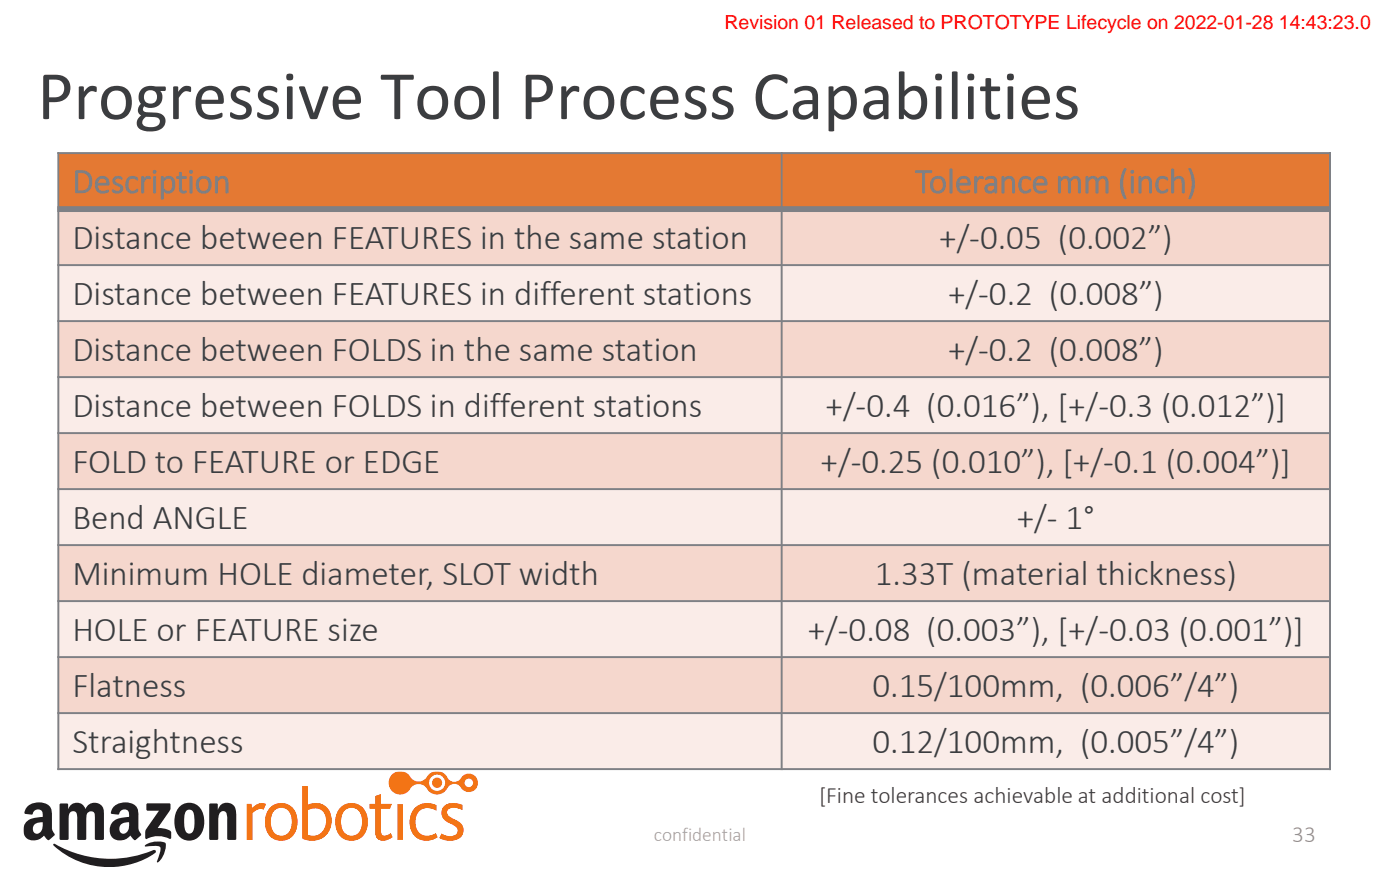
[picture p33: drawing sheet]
<svg xmlns="http://www.w3.org/2000/svg" width="254mm" height="159mm" viewBox="0 0 254 159" stroke-linecap="round" stroke-linejoin="round" font-family="sans-serif">
<defs><g id="words">
<text font-size="12.7" fill="#3b3d40" x="6.8" y="21.6">Progressive Tool Process Capabilities</text>
<g font-size="6.4" fill="#3b3d40">
<text x="13.1" y="55.3">Distance between FEATURES in different stations</text>
<text x="172" y="55.3">+/-0.2 (0.008”)</text>
<text x="13.1" y="85.8">FOLD to FEATURE or EDGE</text>
<text x="148.9" y="85.8">+/-0.25 (0.010”), [+/-0.1 (0.004”)]</text>
</g>
<g font-size="6.3" fill="#7e8085">
<text x="13.1" y="35">Description</text>
<text x="166" y="35">Tolerance mm (inch)</text>
</g>
<g font-size="6.3" fill="#3b3d40">
<text x="13.1" y="45.1">Distance between FEATURES in the same station</text>
<text x="170.4" y="45.1">+/-0.05 (0.002”)</text>
<text x="13.1" y="65.5">Distance between FOLDS in the same station</text>
<text x="172" y="65.5">+/-0.2 (0.008”)</text>
<text x="13.1" y="75.6">Distance between FOLDS in different stations</text>
<text x="149.8" y="75.6">+/-0.4 (0.016”), [+/-0.3 (0.012”)]</text>
<text x="13.1" y="96">Bend ANGLE</text>
<text x="184.5" y="96">+/- 1°</text>
<text x="13.1" y="106.1">Minimum HOLE diameter, SLOT width</text>
<text x="158.7" y="106.1">1.33T (material thickness)</text>
<text x="13.1" y="116.3">HOLE or FEATURE size</text>
<text x="146.6" y="116.3">+/-0.08 (0.003”), [+/-0.03 (0.001”)]</text>
<text x="13.1" y="126.4">Flatness</text>
<text x="158.3" y="126.4">0.15/100mm, (0.006”/4”)</text>
<text x="13.1" y="136.6">Straightness</text>
<text x="158.3" y="136.6">0.12/100mm, (0.005”/4”)</text>
</g>
<text font-size="4.2" fill="#3b3d40" x="148.6" y="145.7">[Fine tolerances achievable at additional cost]</text>
<text font-size="4.2" fill="#919192" x="234.4" y="152.8">33</text>
<text font-size="3.5" fill="#f00" x="131.4" y="5.3">Revision 01 Released to PROTOTYPE Lifecycle on 2022-01-28 14:43:23.0</text>
<text font-size="3.5" fill="#a5a6a5" x="118.7" y="152.6">confidential</text>
</g></defs>
<g fill="#f37415">
<path d="M44.8 145.9h.8l.1 .7a2.03 2.03 0 0 1 2.5-.7l-.4 1-.4-.1a1.92 1.92 0 0 0-1.6 .7v4.9h-1z"/>
<path d="M68.1 144.4l1-.3v1.8h2l-.4 .8h-1.6v4.1a.75 .75 0 0 0 .4 .8 .75 .75 0 0 0 .9-.1l.5-.3 .3 .7a2.13 2.13 0 0 1-2.9 .1l-.2-.9v-4.4h-1v-.8h1z"/>
<path d="M75.1 146.8a3.3 3.3 0 0 1 4.1-.7v1a2.35 2.35 0 0 0-2.6-.3 2.35 2.35 0 0 0-1.2 2.4 2.27 2.27 0 0 0 1.1 2.2 2.27 2.27 0 0 0 2.6-.2l.3 .7a3.2 3.2 0 0 1-3.7 .1 3.2 3.2 0 0 1-1.3-3.5l.4-1.2z"/>
<path d="M80.6 146.2a3.3 3.3 0 0 1 3.3-.1v.8a2.23 2.23 0 0 0-2.7 .2 1.13 1.13 0 0 0 .8 1.4 3.4 3.4 0 0 1 2 1.4 1.85 1.85 0 0 1-1.7 2.6l-1.6-.1-1-.4 .4-.8a2.12 2.12 0 0 0 2.9-.1 1.17 1.17 0 0 0-.9-1.5 3.2 3.2 0 0 1-1.9-1.4 1.76 1.76 0 0 1 .4-2z"/>
<path d="M50 146.9a3.2 3.2 0 0 0 .1 4.5 1.86 1.86 0 0 0 2.8-1.6 2.66 2.66 0 0 0-1.4-3.2h-1zM49 146.5a2.95 2.95 0 0 1 3.4-.5 2.95 2.95 0 0 1 1.6 3.1 2.94 2.94 0 0 1-2 3.3 2.94 2.94 0 0 1-3.5-1.4 4.2 4.2 0 0 1 .5-4.5z"/>
<path d="M50 146.9a3.2 3.2 0 0 0 .1 4.5 1.86 1.86 0 0 0 2.8-1.6 2.66 2.66 0 0 0-1.4-3.2h-1zM49 146.5a2.95 2.95 0 0 1 3.4-.5 2.95 2.95 0 0 1 1.6 3.1 2.94 2.94 0 0 1-2 3.3 2.94 2.94 0 0 1-3.5-1.4 4.2 4.2 0 0 1 .5-4.5z"/>
<path d="M55.9 147v4.5a2.41 2.41 0 0 0 3.3-2.6 2.12 2.12 0 0 0-1-2 2.12 2.12 0 0 0-2.3 .1zM54.9 142.6h1v3.4a2.95 2.95 0 0 1 4.3 2.9 3.6 3.6 0 0 1-5.3 3.2z"/>
<path d="M55.9 147v4.5a2.41 2.41 0 0 0 3.3-2.6 2.12 2.12 0 0 0-1-2 2.12 2.12 0 0 0-2.3 .1zM54.9 142.6h1v3.4a2.95 2.95 0 0 1 4.3 2.9 3.6 3.6 0 0 1-5.3 3.2z"/>
<path d="M62.7 146.9a3.3 3.3 0 0 0 .1 4.4 1.85 1.85 0 0 0 2.8-1.5 2.65 2.65 0 0 0-1.3-3.2h-1.1zM61.8 146.5a2.95 2.95 0 0 1 3.4-.5 2.95 2.95 0 0 1 1.5 3.1 2.97 2.97 0 0 1-1.5 3.1 2.97 2.97 0 0 1-3.4-.5 4.1 4.1 0 0 1 0-5.2z"/>
<path d="M62.7 146.9a3.3 3.3 0 0 0 .1 4.4 1.85 1.85 0 0 0 2.8-1.5 2.65 2.65 0 0 0-1.3-3.2h-1.1zM61.8 146.5a2.95 2.95 0 0 1 3.4-.5 2.95 2.95 0 0 1 1.5 3.1 2.97 2.97 0 0 1-1.5 3.1 2.97 2.97 0 0 1-3.4-.5 4.1 4.1 0 0 1 0-5.2z"/>
</g>
<g fill="#201e20">
<path d="M26.6 145.8h4.3a1.49 1.49 0 0 1-.2 1.5l-2.1 2.9 1.4 .2a1.07 1.07 0 0 1 1.1 .7v.9l-.2 .2a5 5 0 0 0-4.4 0l-.2-.2 .2-1.5 2.3-3.4-2.2-.1z" fill-rule="evenodd"/>
<path d="M10.9 145.8h1.4l.1 1a1.66 1.66 0 0 1 1.5-1.2 1.66 1.66 0 0 1 1.6 1.2 1.75 1.75 0 0 1 2.2-1.1 1.75 1.75 0 0 1 1.2 2.1v4.4l-.3 .2h-1.2l-.2-.2v-3.9a.83 .83 0 0 0-.7-1.1 .83 .83 0 0 0-.8 1.1v3.9l-.3 .2h-1.2l-.2-.2v-3.3a2.02 2.02 0 0 0-.3-1.6 .78 .78 0 0 0-1.2 .7v4.2l-.3 .2h-1.2l-.2-.2z" fill-rule="evenodd"/>
<path d="M32.5 146.4a2.65 2.65 0 0 1 3-.5 2.65 2.65 0 0 1 1.5 2.5 3.5 3.5 0 0 1-2 4 2.68 2.68 0 0 1-3.3-2.6 4.4 4.4 0 0 1 .8-3.4zM33.7 147.2a5.8 5.8 0 0 0 0 3.6 .78 .78 0 0 0 .8 .4 .78 .78 0 0 0 .7-.7 6.3 6.3 0 0 0-.2-3.3 .78 .78 0 0 0-1.3 0z" fill-rule="evenodd"/>
<path d="M38 145.8h1.4l.1 1.1a1.7 1.7 0 0 1 2-1.2 1.7 1.7 0 0 1 1.3 1.8v4.8l-1.4 .1-.2-.2v-3.4a1.97 1.97 0 0 0-.3-1.5 .9 .9 0 0 0-1.3 .9v4l-.2 .2h-1.2l-.2-.2z" fill-rule="evenodd"/>
<path d="M21.9 149.6a2.06 2.06 0 0 1 1.5-.4 1.67 1.67 0 0 1-1 2.1 .96 .96 0 0 1-.5-1.7zM20.7 146.3a2.98 2.98 0 0 1 4.2 .2l.2 1.3a7.1 7.1 0 0 0 .2 3l.3 .4v.4l-1.1 .8-.4-.2-.4-.6a2.24 2.24 0 0 1-3.6 0 2.23 2.23 0 0 1 1.9-3.2l1.4-.2a.95 .95 0 0 0-.2-1.1 .95 .95 0 0 0-1.2-.1l-.6 .8-1.3-.2 .2-.8z" fill-rule="evenodd"/>
<path d="M6.2 149.6a2.1 2.1 0 0 1 1.6-.4 1.7 1.7 0 0 1-1.1 2.1 .96 .96 0 0 1-.7-.7 .96 .96 0 0 1 .2-1zM5 146.3a3 3 0 0 1 4.2 .2l.2 1.3a7.1 7.1 0 0 0 .2 3l.3 .6-.9 1h-.3l-.7-.8a2.25 2.25 0 0 1-3.5 0 2.23 2.23 0 0 1 1.9-3.2l1.4-.2a.96 .96 0 0 0-.3-1.1 .96 .96 0 0 0-1.2-.1l-.5 .8-1.2-.1-.2-.3 .2-.6z" fill-rule="evenodd"/>
<path d="M9.8 153.1a20.8 20.8 0 0 0 18.3 1.1l.2 .3a14.1 14.1 0 0 1-11.6 2.5 13.8 13.8 0 0 1-7.1-3.8z" fill-rule="evenodd"/>
<path d="M26.4 153.3a4.1 4.1 0 0 1 3.6-.4 3.9 3.9 0 0 1-1.4 3.6l-.1-.2 .3-.9a2.59 2.59 0 0 0 .3-1.7 5.8 5.8 0 0 0-2.8-.1z" fill-rule="evenodd"/>
</g>
<g fill="#f37415">
<path d="M72.1 145.9h1v6.5h-1z"/>
<path d="M78.4 142a.92 .92 0 0 1 1.8 0 .92 .92 0 0 1-1.8 0zM84.3 142a.78 .78 0 0 1 1.5 0 .78 .78 0 0 1-1.5 0zM77.8 142a1.5 1.5 0 0 1 3 0 1.5 1.5 0 0 1-3 0zM71.1 140.5a2.15 2.15 0 0 0 .4 3.3 2.15 2.15 0 0 0 3.2-1 1.99 1.99 0 0 1 3.1 .7 2.28 2.28 0 0 0 3.5-.8 1.52 1.52 0 0 1 2.6 .5 1.68 1.68 0 0 0 2.5-.3 1.68 1.68 0 0 0-.6-2.4 1.68 1.68 0 0 0-2.4 .9 1.56 1.56 0 0 1-2.5-.7 2.24 2.24 0 0 0-3.7 .6 1.93 1.93 0 0 1-3.1-.8 2.17 2.17 0 0 0-3 0z"/>
</g>
<g fill="#e47933">
<path d="M10.6 27.8h131.2v10.1h-131.2z" fill-rule="evenodd"/>
<path d="M141.8 27.8h99.5v10.1h-99.5z" fill-rule="evenodd"/>
</g>
<g fill="#f5d7cd">
<path d="M10.6 37.9h131.2v10.2h-131.2z" fill-rule="evenodd"/>
<path d="M141.8 37.9h99.5v10.2h-99.5z" fill-rule="evenodd"/>
</g>
<g fill="#faece8">
<path d="M10.6 48.1h131.2v10.2h-131.2z" fill-rule="evenodd"/>
<path d="M141.8 48.1h99.5v10.2h-99.5z" fill-rule="evenodd"/>
</g>
<g fill="#f5d7cd">
<path d="M10.6 58.3h131.2v10.1h-131.2z" fill-rule="evenodd"/>
<path d="M141.8 58.3h99.5v10.1h-99.5z" fill-rule="evenodd"/>
</g>
<g fill="#faece8">
<path d="M10.6 68.4h131.2v10.2h-131.2z" fill-rule="evenodd"/>
<path d="M141.8 68.4h99.5v10.2h-99.5z" fill-rule="evenodd"/>
</g>
<g fill="#f5d7cd">
<path d="M10.6 78.6h131.2v10.1h-131.2z" fill-rule="evenodd"/>
<path d="M141.8 78.6h99.5v10.1h-99.5z" fill-rule="evenodd"/>
</g>
<g fill="#faece8">
<path d="M10.6 88.7h131.2v10.2h-131.2z" fill-rule="evenodd"/>
<path d="M141.8 88.7h99.5v10.2h-99.5z" fill-rule="evenodd"/>
</g>
<g fill="#f5d7cd">
<path d="M10.6 98.9h131.2v10.2h-131.2z" fill-rule="evenodd"/>
<path d="M141.8 98.9h99.5v10.2h-99.5z" fill-rule="evenodd"/>
</g>
<g fill="#faece8">
<path d="M10.6 109.1h131.2v10.1h-131.2z" fill-rule="evenodd"/>
<path d="M141.8 109.1h99.5v10.1h-99.5z" fill-rule="evenodd"/>
</g>
<g fill="#f5d7cd">
<path d="M10.6 119.2h131.2v10.2h-131.2z" fill-rule="evenodd"/>
<path d="M141.8 119.2h99.5v10.2h-99.5z" fill-rule="evenodd"/>
</g>
<g fill="#faece8">
<path d="M10.6 129.4h131.2v10.1h-131.2z" fill-rule="evenodd"/>
<path d="M141.8 129.4h99.5v10.1h-99.5z" fill-rule="evenodd"/>
</g>
<g fill="none" stroke="#7e8085" stroke-width=".35">
<path d="M10.4 27.8h231.1M10.6 27.6v112.1M141.8 27.6v112.1M241.3 27.6v112.1M10.4 48.1h231.1M10.4 58.3h231.1M10.4 68.4h231.1M10.4 78.6h231.1M10.4 88.7h231.1M10.4 98.9h231.1M10.4 109.1h231.1M10.4 119.2h231.1"/>
<path d="M10.4 129.4h231.1M10.4 139.5h231.1"/>
</g>
<path d="M10.4 37.9h231.1" fill="none" stroke="#7e8085" stroke-width="1.1" stroke-linecap="butt"/>
<path d="M131.4 .4h117.3v4.9h-117.3z" fill="#fff"/>
<use href="#words"/>
</svg>
